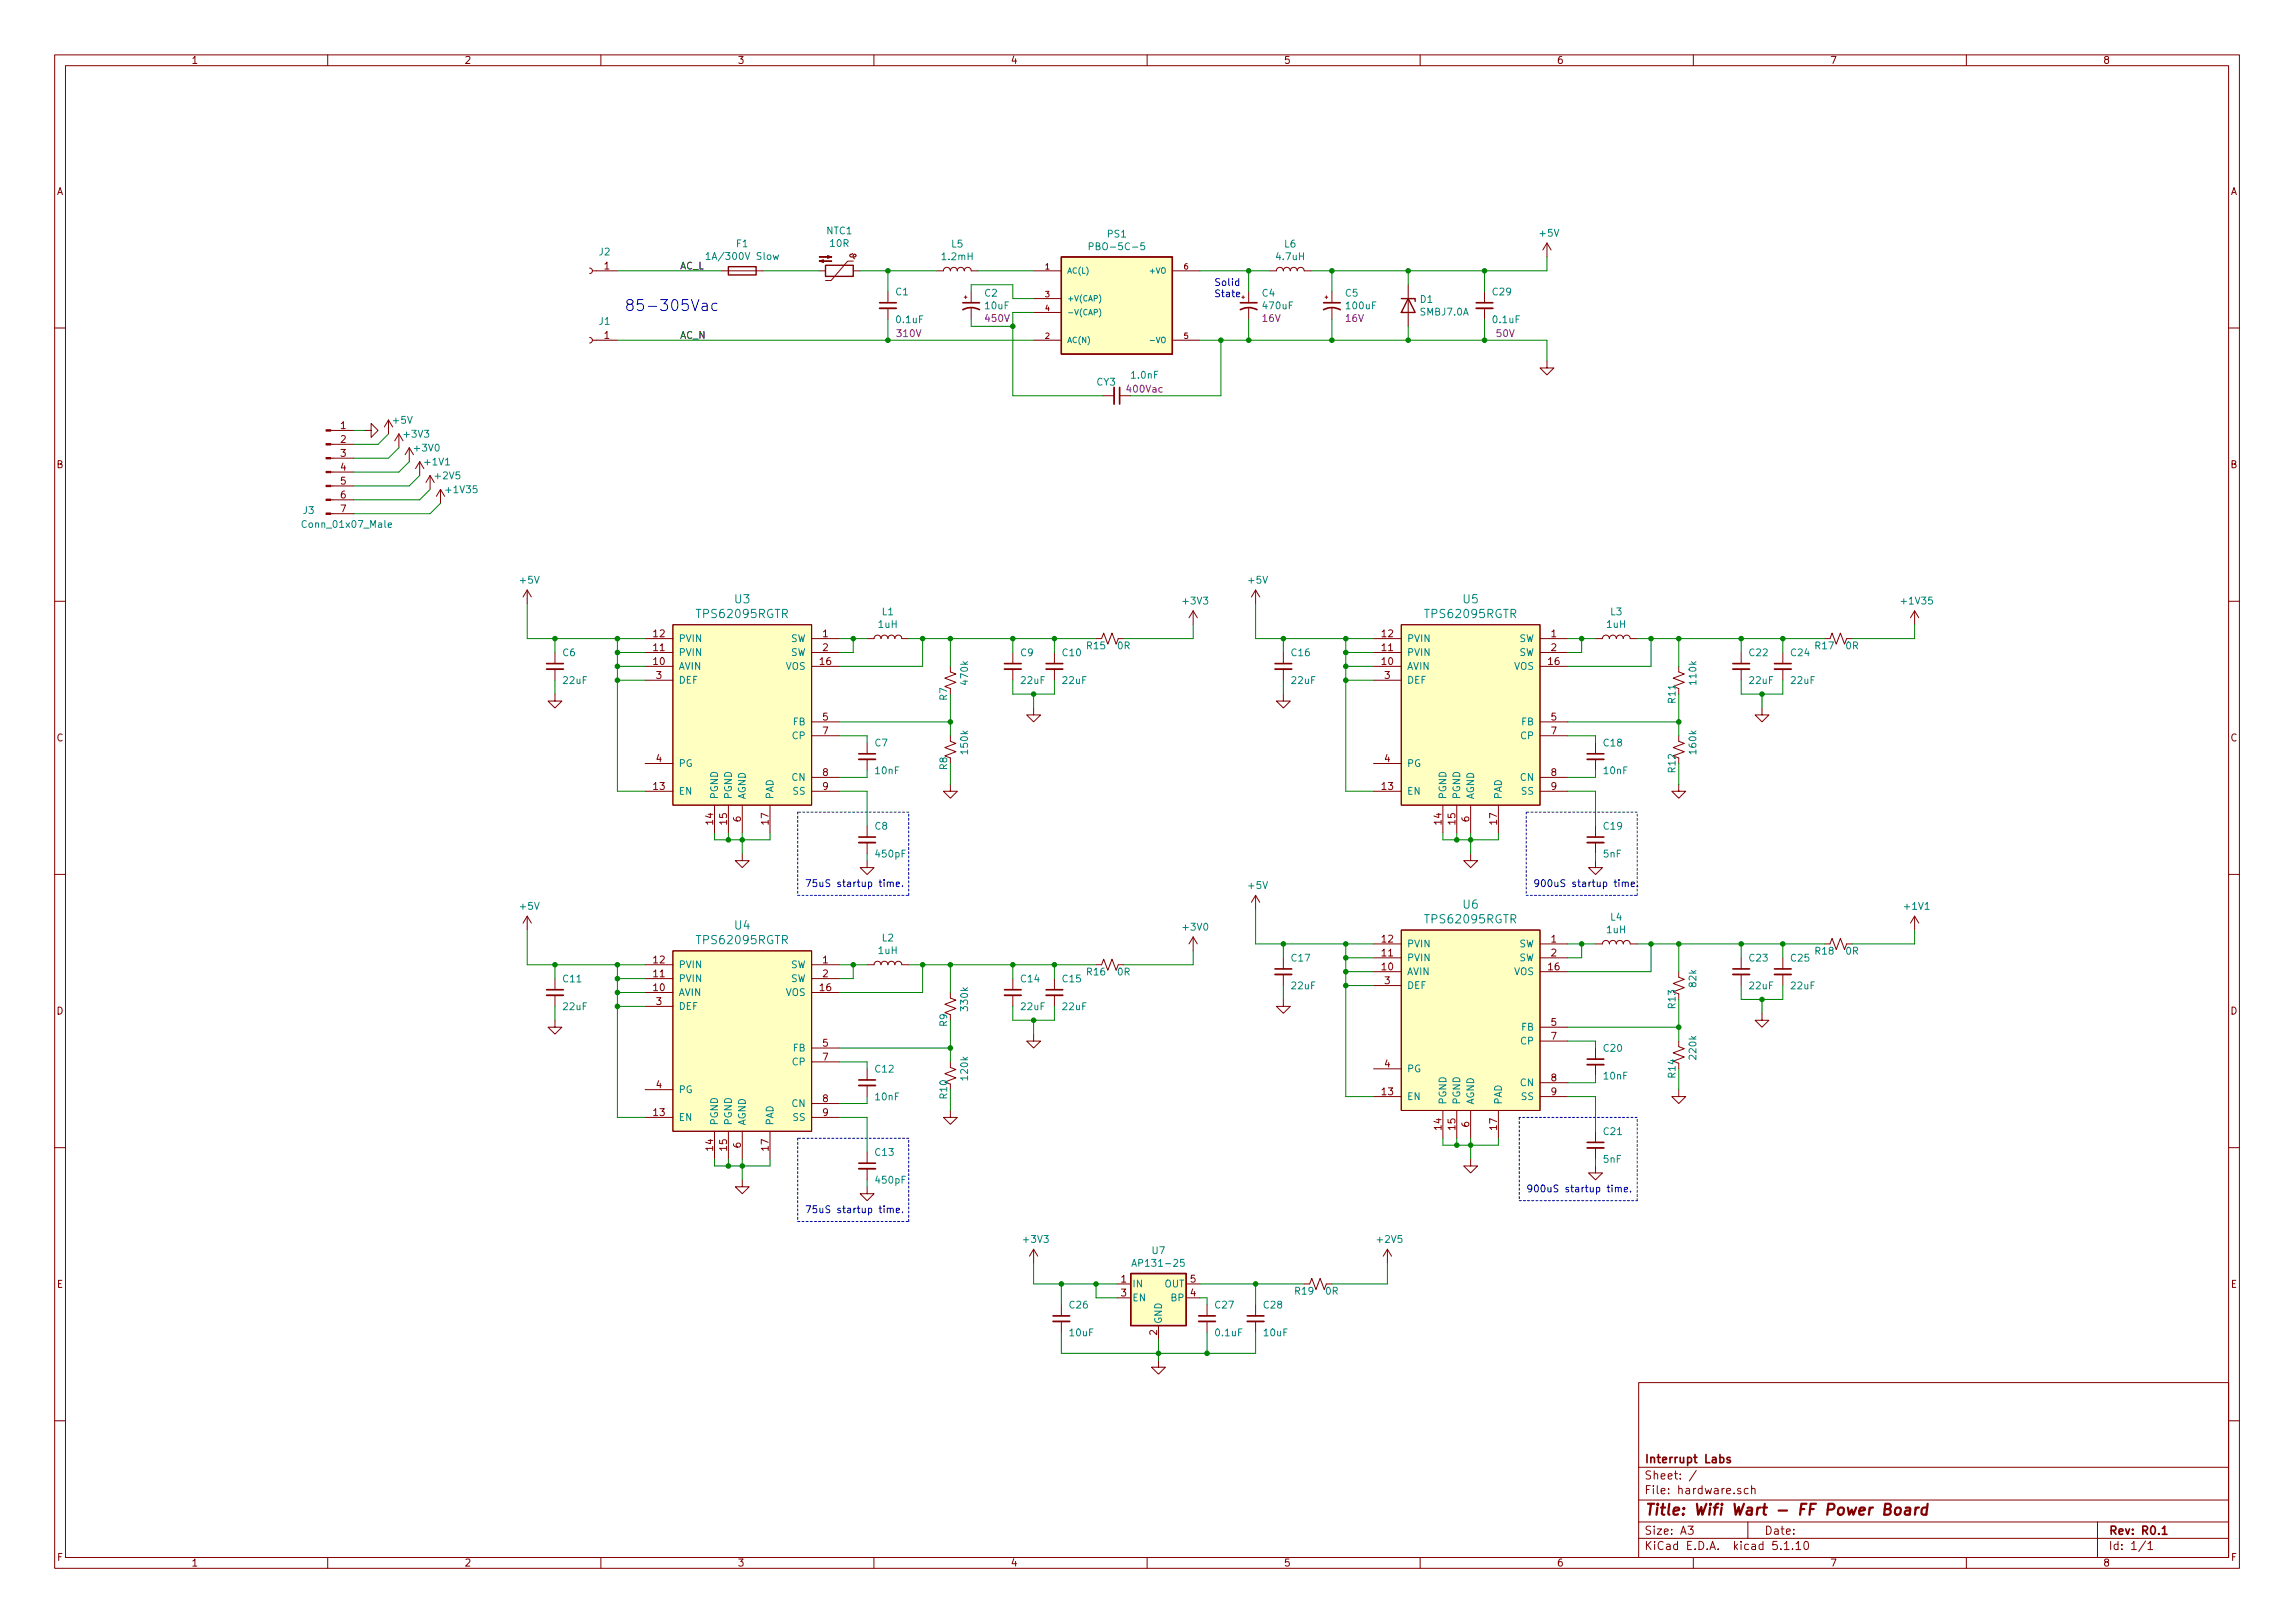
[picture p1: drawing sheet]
<svg xmlns="http://www.w3.org/2000/svg" width="420mm" height="297mm" viewBox="0 0 420 297" stroke-linecap="round" stroke-linejoin="round" font-family="sans-serif">
<defs><g id="words">
<text font-size="2.8" fill="#0000c2" x="114.3" y="56.9">85-305Vac</text>
<text font-size="2.8" fill="#840000" x="301" y="277.3">Title: Wifi Wart - FF Power Board</text>
<g font-size="2.1" fill="#008484">
<text x="127.9" y="113.1">TPS62095RGTR</text>
<text x="134.5" y="110.4">U3</text>
<text x="261.2" y="113.1">TPS62095RGTR</text>
<text x="267.9" y="110.4">U5</text>
<text x="267.9" y="166.3">U6</text>
<text x="127.9" y="172.8">TPS62095RGTR</text>
<text x="134.5" y="170.1">U4</text>
<text x="261.2" y="169">TPS62095RGTR</text>
</g>
<g font-size="2.1" fill="#840000">
<text x="301" y="267.8">Interrupt Labs</text>
<text x="301" y="273.5">File: hardware.sch</text>
<text x="301" y="270.8">Sheet: /</text>
<text x="301" y="280.9">Size: A3</text>
<text x="323" y="280.9">Date:</text>
<text x="386" y="280.9">Rev: R0.1</text>
<text x="301" y="283.7">KiCad E.D.A. kicad 5.1.10</text>
<text x="386" y="283.7">Id: 1/1</text>
</g>
<g font-size="1.8" fill="#840000">
<text x="35" y="11.7">1</text>
<text x="85" y="11.7">2</text>
<text x="135" y="11.7">3</text>
<text x="185" y="11.7">4</text>
<text x="235" y="11.7">5</text>
<text x="285" y="11.7">6</text>
<text x="335" y="11.7">7</text>
<text x="385" y="11.7">8</text>
<text x="10.4" y="35.7">A</text>
<text x="408.4" y="35.7">A</text>
<text x="110.6" y="49.3">1</text>
<text x="110.6" y="62">1</text>
<text x="62.4" y="78.5">1</text>
<text x="62.4" y="81.1">2</text>
<text x="62.4" y="83.6">3</text>
<text x="10.4" y="85.7">B</text>
<text x="62.4" y="86.1">4</text>
<text x="62.4" y="88.7">5</text>
<text x="408.4" y="85.7">B</text>
<text x="62.4" y="91.2">6</text>
<text x="62.4" y="93.8">7</text>
<text x="119.7" y="119.2">11</text>
<text x="119.7" y="116.6">12</text>
<text x="150.6" y="116.6">1</text>
<text x="150.6" y="119.2">2</text>
<text x="253" y="119.2">11</text>
<text x="253" y="116.6">12</text>
<text x="284" y="116.6">1</text>
<text x="284" y="119.2">2</text>
<text x="119.7" y="121.7">10</text>
<text x="120.2" y="124.2">3</text>
<text x="150.2" y="121.7">16</text>
<text x="253" y="121.7">10</text>
<text x="253.5" y="124.2">3</text>
<text x="283.5" y="121.7">16</text>
<text x="150.6" y="131.9">5</text>
<text x="284" y="131.9">5</text>
<text x="10.4" y="135.7">C</text>
<text x="150.6" y="134.4">7</text>
<text x="284" y="134.4">7</text>
<text x="408.4" y="135.7">C</text>
<text x="120.2" y="139.5">4</text>
<text x="150.6" y="142">8</text>
<text x="253.5" y="139.5">4</text>
<text x="284" y="142">8</text>
<text x="119.7" y="144.6">13</text>
<text x="150.6" y="144.6">9</text>
<text x="253" y="144.6">13</text>
<text x="284" y="144.6">9</text>
<text x="130.6" y="150.9" transform="rotate(-90 130.6 150.9)">14</text>
<text x="133.1" y="150.9" transform="rotate(-90 133.1 150.9)">15</text>
<text x="135.6" y="150.4" transform="rotate(-90 135.6 150.4)">6</text>
<text x="140.7" y="150.9" transform="rotate(-90 140.7 150.9)">17</text>
<text x="263.9" y="150.9" transform="rotate(-90 263.9 150.9)">14</text>
<text x="266.4" y="150.9" transform="rotate(-90 266.4 150.9)">15</text>
<text x="269" y="150.4" transform="rotate(-90 269 150.4)">6</text>
<text x="274.1" y="150.9" transform="rotate(-90 274.1 150.9)">17</text>
<text x="253" y="172.5">12</text>
<text x="284" y="172.5">1</text>
<text x="119.7" y="178.9">11</text>
<text x="119.7" y="176.3">12</text>
<text x="150.6" y="176.3">1</text>
<text x="150.6" y="178.9">2</text>
<text x="253" y="177.6">10</text>
<text x="253" y="175">11</text>
<text x="283.5" y="177.6">16</text>
<text x="284" y="175">2</text>
<text x="10.4" y="185.7">D</text>
<text x="119.7" y="181.4">10</text>
<text x="120.2" y="183.9">3</text>
<text x="150.2" y="181.4">16</text>
<text x="253.5" y="180.1">3</text>
<text x="408.4" y="185.7">D</text>
<text x="150.6" y="191.6">5</text>
<text x="284" y="187.7">5</text>
<text x="284" y="190.3">7</text>
<text x="150.6" y="194.1">7</text>
<text x="253.5" y="195.4">4</text>
<text x="284" y="197.9">8</text>
<text x="120.2" y="199.2">4</text>
<text x="150.6" y="201.7">8</text>
<text x="253" y="200.4">13</text>
<text x="284" y="200.4">9</text>
<text x="119.7" y="204.3">13</text>
<text x="150.6" y="204.3">9</text>
<text x="263.9" y="206.7" transform="rotate(-90 263.9 206.7)">14</text>
<text x="266.4" y="206.7" transform="rotate(-90 266.4 206.7)">15</text>
<text x="269" y="206.3" transform="rotate(-90 269 206.3)">6</text>
<text x="274.1" y="206.7" transform="rotate(-90 274.1 206.7)">17</text>
<text x="130.6" y="210.6" transform="rotate(-90 130.6 210.6)">14</text>
<text x="133.1" y="210.6" transform="rotate(-90 133.1 210.6)">15</text>
<text x="135.6" y="210.1" transform="rotate(-90 135.6 210.1)">6</text>
<text x="140.7" y="210.6" transform="rotate(-90 140.7 210.6)">17</text>
<text x="10.4" y="235.7">E</text>
<text x="205.3" y="234.7">1</text>
<text x="205.3" y="237.3">3</text>
<text x="218" y="237.3">4</text>
<text x="218" y="234.7">5</text>
<text x="408.4" y="235.7">E</text>
<text x="211.8" y="244.4" transform="rotate(-90 211.8 244.4)">2</text>
<text x="10.5" y="285.7">F</text>
<text x="35" y="286.7">1</text>
<text x="85" y="286.7">2</text>
<text x="135" y="286.7">3</text>
<text x="185" y="286.7">4</text>
<text x="235" y="286.7">5</text>
<text x="285" y="286.7">6</text>
<text x="335" y="286.7">7</text>
<text x="385" y="286.7">8</text>
<text x="408.5" y="285.7">F</text>
</g>
<g font-size="1.8" fill="#008484">
<text x="109.7" y="46.7">J2</text>
<text x="130.1" y="47.6">1A/300V Slow</text>
<text x="134.9" y="45.2">F1</text>
<text x="151.4" y="42.9">NTC1</text>
<text x="152" y="45.2">10R</text>
<text x="172.6" y="47.6">1.2mH</text>
<text x="174.2" y="45.3">L5</text>
<text x="200.4" y="45.8">PBO-5C-5</text>
<text x="202.8" y="43.5">PS1</text>
<text x="233.8" y="47.6">4.7uH</text>
<text x="235.2" y="45.3">L6</text>
<text x="282" y="43.3">+5V</text>
<text x="109.7" y="59.4">J1</text>
<text x="164" y="54.1">C1</text>
<text x="164.2" y="59.1">0.1uF</text>
<text x="180.3" y="54.3">C2</text>
<text x="180.4" y="56.6">10uF</text>
<text x="231.1" y="54.3">C4</text>
<text x="231.4" y="56.6">470uF</text>
<text x="246.4" y="54.3">C5</text>
<text x="246.6" y="56.6">100uF</text>
<text x="260" y="55.4">D1</text>
<text x="260.1" y="57.7">SMBJ7.0A</text>
<text x="273.3" y="54.1">C29</text>
<text x="273.4" y="59.1">0.1uF</text>
<text x="200.8" y="70.6">CY3</text>
<text x="207.2" y="69.3">1.0nF</text>
<text x="72.1" y="77.6">+5V</text>
<text x="74.1" y="80.1">+3V3</text>
<text x="76" y="82.6">+3V0</text>
<text x="77.9" y="85.2">+1V1</text>
<text x="79.8" y="87.7">+2V5</text>
<text x="55.5" y="94.1">J3</text>
<text x="81.9" y="90.3">+1V35</text>
<text x="55.8" y="96.6">Conn_01x07_Male</text>
<text x="95.3" y="106.8">+5V</text>
<text x="228.7" y="106.8">+5V</text>
<text x="161.5" y="112.6">L1</text>
<text x="216.7" y="110.6">+3V3</text>
<text x="294.9" y="112.6">L3</text>
<text x="348.3" y="110.6">+1V35</text>
<text x="124.2" y="117.5">PVIN</text>
<text x="144.7" y="117.5">SW</text>
<text x="160.9" y="114.9">1uH</text>
<text x="199" y="118.8">R15</text>
<text x="204.6" y="118.8">0R</text>
<text x="257.6" y="117.5">PVIN</text>
<text x="278.1" y="117.5">SW</text>
<text x="294.2" y="114.9">1uH</text>
<text x="332.4" y="118.8">R17</text>
<text x="338" y="118.8">0R</text>
<text x="103.1" y="120.1">C6</text>
<text x="103.2" y="125.2">22uF</text>
<text x="124.2" y="122.6">AVIN</text>
<text x="124.2" y="120.1">PVIN</text>
<text x="124.2" y="125.1">DEF</text>
<text x="143.8" y="122.6">VOS</text>
<text x="144.7" y="120.1">SW</text>
<text x="177.2" y="125.2" transform="rotate(-90 177.2 125.2)">470k</text>
<text x="186.9" y="120.1">C9</text>
<text x="187" y="125.2">22uF</text>
<text x="194.6" y="120.1">C10</text>
<text x="194.6" y="125.2">22uF</text>
<text x="236.5" y="120.1">C16</text>
<text x="236.6" y="125.2">22uF</text>
<text x="257.6" y="122.6">AVIN</text>
<text x="257.6" y="120.1">PVIN</text>
<text x="257.6" y="125.1">DEF</text>
<text x="277.2" y="122.6">VOS</text>
<text x="278.1" y="120.1">SW</text>
<text x="310.6" y="125.2" transform="rotate(-90 310.6 125.2)">110k</text>
<text x="320.3" y="120.1">C22</text>
<text x="320.4" y="125.2">22uF</text>
<text x="327.9" y="120.1">C24</text>
<text x="328" y="125.2">22uF</text>
<text x="173.4" y="128.2" transform="rotate(-90 173.4 128.2)">R7</text>
<text x="306.8" y="128.6" transform="rotate(-90 306.8 128.6)">R11</text>
<text x="145.1" y="135.3">CP</text>
<text x="145.2" y="132.8">FB</text>
<text x="160.2" y="136.6">C7</text>
<text x="177.2" y="137.9" transform="rotate(-90 177.2 137.9)">150k</text>
<text x="278.5" y="135.3">CP</text>
<text x="278.6" y="132.8">FB</text>
<text x="293.6" y="136.6">C18</text>
<text x="310.6" y="137.9" transform="rotate(-90 310.6 137.9)">160k</text>
<text x="124.2" y="140.4">PG</text>
<text x="145" y="142.9">CN</text>
<text x="160.4" y="141.7">10nF</text>
<text x="173.4" y="140.9" transform="rotate(-90 173.4 140.9)">R8</text>
<text x="257.6" y="140.4">PG</text>
<text x="278.4" y="142.9">CN</text>
<text x="293.7" y="141.7">10nF</text>
<text x="306.8" y="141.3" transform="rotate(-90 306.8 141.3)">R12</text>
<text x="124.2" y="145.5">EN</text>
<text x="131.4" y="146.3" transform="rotate(-90 131.4 146.3)">PGND</text>
<text x="134" y="146.3" transform="rotate(-90 134 146.3)">PGND</text>
<text x="136.5" y="146.3" transform="rotate(-90 136.5 146.3)">AGND</text>
<text x="141.6" y="146.3" transform="rotate(-90 141.6 146.3)">PAD</text>
<text x="145.2" y="145.5">SS</text>
<text x="257.6" y="145.5">EN</text>
<text x="264.8" y="146.3" transform="rotate(-90 264.8 146.3)">PGND</text>
<text x="267.3" y="146.3" transform="rotate(-90 267.3 146.3)">PGND</text>
<text x="269.9" y="146.3" transform="rotate(-90 269.9 146.3)">AGND</text>
<text x="275" y="146.3" transform="rotate(-90 275 146.3)">PAD</text>
<text x="278.6" y="145.5">SS</text>
<text x="160.2" y="151.9">C8</text>
<text x="293.6" y="151.9">C19</text>
<text x="160.5" y="156.9">450pF</text>
<text x="293.6" y="156.9">5nF</text>
<text x="95.3" y="166.5">+5V</text>
<text x="228.7" y="162.7">+5V</text>
<text x="348.8" y="166.5">+1V1</text>
<text x="161.5" y="172.3">L2</text>
<text x="216.7" y="170.3">+3V0</text>
<text x="257.6" y="173.4">PVIN</text>
<text x="278.1" y="173.4">SW</text>
<text x="294.2" y="170.8">1uH</text>
<text x="294.9" y="168.5">L4</text>
<text x="103.1" y="179.8">C11</text>
<text x="124.2" y="179.7">PVIN</text>
<text x="124.2" y="177.2">PVIN</text>
<text x="144.7" y="177.2">SW</text>
<text x="144.7" y="179.7">SW</text>
<text x="160.9" y="174.6">1uH</text>
<text x="187" y="179.8">C14</text>
<text x="194.6" y="179.8">C15</text>
<text x="199" y="178.5">R16</text>
<text x="204.6" y="178.5">0R</text>
<text x="236.5" y="176">C17</text>
<text x="257.6" y="178.5">AVIN</text>
<text x="257.6" y="175.9">PVIN</text>
<text x="277.2" y="178.5">VOS</text>
<text x="278.1" y="175.9">SW</text>
<text x="320.3" y="176">C23</text>
<text x="327.9" y="176">C25</text>
<text x="332.4" y="174.7">R18</text>
<text x="338" y="174.7">0R</text>
<text x="103.2" y="184.9">22uF</text>
<text x="124.2" y="182.3">AVIN</text>
<text x="124.2" y="184.8">DEF</text>
<text x="143.8" y="182.3">VOS</text>
<text x="177.2" y="184.8" transform="rotate(-90 177.2 184.8)">330k</text>
<text x="187" y="184.9">22uF</text>
<text x="194.6" y="184.9">22uF</text>
<text x="236.6" y="181.1">22uF</text>
<text x="257.6" y="181">DEF</text>
<text x="306.8" y="184.5" transform="rotate(-90 306.8 184.5)">R13</text>
<text x="310.6" y="180.6" transform="rotate(-90 310.6 180.6)">82k</text>
<text x="320.4" y="181.1">22uF</text>
<text x="328" y="181.1">22uF</text>
<text x="173.4" y="187.8" transform="rotate(-90 173.4 187.8)">R9</text>
<text x="278.5" y="191.2">CP</text>
<text x="278.6" y="188.6">FB</text>
<text x="145.1" y="195">CP</text>
<text x="145.2" y="192.4">FB</text>
<text x="160.3" y="196.3">C12</text>
<text x="177.2" y="197.5" transform="rotate(-90 177.2 197.5)">120k</text>
<text x="257.6" y="196.3">PG</text>
<text x="293.6" y="192.5">C20</text>
<text x="293.7" y="197.6">10nF</text>
<text x="306.8" y="197.2" transform="rotate(-90 306.8 197.2)">R14</text>
<text x="310.6" y="193.7" transform="rotate(-90 310.6 193.7)">220k</text>
<text x="124.2" y="200.1">PG</text>
<text x="145" y="202.6">CN</text>
<text x="160.4" y="201.4">10nF</text>
<text x="173.4" y="201" transform="rotate(-90 173.4 201)">R10</text>
<text x="257.6" y="201.3">EN</text>
<text x="264.8" y="202.2" transform="rotate(-90 264.8 202.2)">PGND</text>
<text x="267.3" y="202.2" transform="rotate(-90 267.3 202.2)">PGND</text>
<text x="269.9" y="202.2" transform="rotate(-90 269.9 202.2)">AGND</text>
<text x="275" y="202.2" transform="rotate(-90 275 202.2)">PAD</text>
<text x="278.4" y="198.8">CN</text>
<text x="278.6" y="201.3">SS</text>
<text x="124.2" y="205.1">EN</text>
<text x="131.4" y="206" transform="rotate(-90 131.4 206)">PGND</text>
<text x="134" y="206" transform="rotate(-90 134 206)">PGND</text>
<text x="136.5" y="206" transform="rotate(-90 136.5 206)">AGND</text>
<text x="141.6" y="206" transform="rotate(-90 141.6 206)">PAD</text>
<text x="145.2" y="205.1">SS</text>
<text x="293.6" y="207.7">C21</text>
<text x="160.3" y="211.5">C13</text>
<text x="293.6" y="212.8">5nF</text>
<text x="160.5" y="216.6">450pF</text>
<text x="187.5" y="227.5">+3V3</text>
<text x="252.3" y="227.5">+2V5</text>
<text x="208.1" y="231.8">AP131-25</text>
<text x="211" y="229.5">U7</text>
<text x="195.9" y="239.5">C26</text>
<text x="207.3" y="235.6">IN</text>
<text x="207.3" y="238.2">EN</text>
<text x="213.2" y="235.6">OUT</text>
<text x="214.5" y="238.2">BP</text>
<text x="222.5" y="239.5">C27</text>
<text x="231.4" y="239.5">C28</text>
<text x="237.1" y="236.9">R19</text>
<text x="242.7" y="236.9">0R</text>
<text x="195.9" y="244.6">10uF</text>
<text x="212.7" y="242.4" transform="rotate(-90 212.7 242.4)">GND</text>
<text x="222.6" y="244.6">0.1uF</text>
<text x="231.5" y="244.6">10uF</text>
</g>
<g font-size="1.8">
<text x="124.5" y="49.3">AC_L</text>
<text x="124.5" y="62">AC_N</text>
</g>
<g font-size="1.8" fill="#0000c2">
<text x="222.2" y="52.3">Solid</text>
<text x="222.2" y="54.4">State</text>
<text x="147.3" y="162.3">75uS startup time.</text>
<text x="280.7" y="162.3">900uS startup time.</text>
<text x="279.4" y="218.2">900uS startup time.</text>
<text x="147.3" y="222">75uS startup time.</text>
</g>
<g font-size="1.8" fill="#840084">
<text x="180.5" y="58.9">450V</text>
<text x="231.2" y="58.9">16V</text>
<text x="246.4" y="58.9">16V</text>
<text x="164.3" y="61.7">310V</text>
<text x="274" y="61.7">50V</text>
<text x="206.5" y="71.8">400Vac</text>
</g>
<g font-size="1.4" fill="#840000">
<text x="191.4" y="49.3">1</text>
<text x="216.8" y="49.3">6</text>
<text x="191.4" y="54.4">3</text>
<text x="191.4" y="56.9">4</text>
<text x="191.4" y="62">2</text>
<text x="216.8" y="62">5</text>
</g>
<g font-size="1.4" fill="#008484">
<text x="195.3" y="50.1">AC(L)</text>
<text x="210.7" y="50.1">+VO</text>
<text x="195.3" y="55.2">+V(CAP)</text>
<text x="195.3" y="57.7">-V(CAP)</text>
<text x="195.3" y="62.8">AC(N)</text>
<text x="211.1" y="62.8">-VO</text>
</g>
</g></defs>
<g fill="none" stroke="#840000" stroke-width=".18">
<path d="M10 10h400v277h-400zM12 12h396v273.1h-396zM60 10v2M110 10v2M160 10v2M210 10v2M260 10v2M310 10v2M360 10v2M107.9 49.1l.4 .1 .2 .3-.2 .4-.4 .2M108.5 49.6h4.5M132.1 49.6h7.6"/>
<path d="M149.9 49.6h1.2M156.1 46.4l-.1 .1h-.3l-.1 .3 .2 .2h.7l.2-.2-.1-.3h-.3l-.1 .3 .1 .4 .2 .2M156.2 47.8h-1l-3.1 3.5h-1M156.2 49.6h1.3M162.6 53.4v2M162.6 56.4v2.1M171.4 49.6h1.3a.63 .63 0 0 1 .7-.7 .63 .63 0 0 1 .6 .7 .63 .63 0 0 1 .6-.7 .63 .63 0 0 1 .7 .7 .63 .63 0 0 1 .6-.7 .63 .63 0 0 1 .6 .7 .63 .63 0 0 1 .7-.7 .63 .63 0 0 1 .6 .7h1.3M176.5 54.4h.5M176.8 54.1v.5M177.8 53.4v2M177.8 56.4v2.1M189.2 49.6h5.1"/>
<path d="M189.2 54.6h5.1M189.2 57.2h5.1M214.6 49.6h5.1M227.3 54.4h.5M227.6 54.1v.5M228.6 53.4v2M228.6 56.4v2.1M232.4 49.6h1.3a.63 .63 0 0 1 .6-.7 .63 .63 0 0 1 .6 .7 .63 .63 0 0 1 .7-.7 .63 .63 0 0 1 .6 .7 .63 .63 0 0 1 .7-.7 .63 .63 0 0 1 .6 .7 .63 .63 0 0 1 .6-.7 .63 .63 0 0 1 .7 .7h1.2M242.6 54.4h.5M242.8 54.1v.5M243.8 53.4v2M243.8 56.4v2.1"/>
<path d="M257.8 52.1v7.6M271.8 53.4v2M271.8 56.4v2.1M283.2 44.5l-.8 1.3M283.2 44.5v2.5M283.2 44.5l.8 1.3M10 60h2M60.6 78.8h4.2M66.7 78.8h1.2v-1.3l1.3 1.3-1.3 1.2v-1.2M71.1 76.9l-.7 1.2M71.1 76.9v2.5M71.1 76.9l.8 1.2"/>
<path d="M73 79.4l-.7 1.3M73 79.4v2.6M73 79.4l.8 1.3M107.9 61.8l.4 .1 .2 .3-.2 .4-.4 .2M108.5 62.3h4.5M189.2 62.3h5.1M201.9 72.4h2.1M205 72.4h2M214.6 62.3h5.1M283.2 66.1v1.2h1.3l-1.3 1.3-1.3-1.3h1.3M408 60h2M60.6 94h4.2"/>
<path d="M60.6 91.5h4.2M60.6 88.9h4.2M60.6 86.4h4.2M60.6 83.9h4.2M60.6 81.3h4.2M74.9 82l-.7 1.2M74.9 82v2.5M74.9 82l.8 1.2M76.8 84.5l-.7 1.3M76.8 84.5v2.5M76.8 84.5l.8 1.3M78.7 87l-.7 1.3"/>
<path d="M78.7 87v2.6M78.7 87l.8 1.3M80.6 89.6l-.7 1.2M80.6 89.6v2.5M80.6 89.6l.8 1.2M10 110h2M96.5 108v2.5M96.5 108l-.7 1.3M96.5 108l.8 1.3M101.6 119.4v2M118.1 116.9h5.1M118.1 119.4h5.1"/>
<path d="M123.2 114.3h25.4v33.1h-25.4zM148.6 116.9h5.1M148.6 119.4h5.1M158.7 116.9h1.3a.63 .63 0 0 1 .7-.7 .63 .63 0 0 1 .6 .7 .63 .63 0 0 1 .6-.7 .63 .63 0 0 1 .7 .7 .63 .63 0 0 1 .6-.7 .63 .63 0 0 1 .6 .7 .63 .63 0 0 1 .7-.7 .63 .63 0 0 1 .6 .7h1.3M185.4 119.4v2M193 119.4v2M200.7 116.9h1l.4-1 .7 2 .8-2 .7 2 .4-1h1M218.4 111.8v2.5M218.4 111.8l-.7 1.3M218.4 111.8l.8 1.3M229.9 108v2.5M229.9 108l-.8 1.3"/>
<path d="M229.9 108l.7 1.3M234.9 119.4v2M251.5 116.9h5M251.5 119.4h5M256.5 114.3h25.4v33.1h-25.4zM281.9 116.9h5.1M281.9 119.4h5.1M292.1 116.9h1.3a.63 .63 0 0 1 .6-.7 .63 .63 0 0 1 .6 .7 .63 .63 0 0 1 .7-.7 .63 .63 0 0 1 .6 .7 .63 .63 0 0 1 .6-.7 .63 .63 0 0 1 .7 .7 .63 .63 0 0 1 .6-.7 .63 .63 0 0 1 .6 .7h1.3M318.8 119.4v2M326.4 119.4v2M334 116.9h1l.4-1 .8 2 .7-2 .8 2 .4-1h1M350.5 111.8v2.5"/>
<path d="M350.5 111.8l-.7 1.3M350.5 111.8l.8 1.3M408 110h2M101.6 127v1.3h1.3l-1.3 1.3-1.3-1.3h1.3M101.6 122.5v2M118.1 122h5.1M118.1 124.5h5.1M118.1 139.7h5.1M148.6 122h5.1M148.6 132.1h5.1M148.6 134.7h5.1M158.7 135.9v2.1"/>
<path d="M158.7 139v2M174 122v1l1 .4-2 .7 2 .8-2 .7 1 .4M174 134.7v1l1 .4-2 .7 2 .8-2 .7 1 .4M185.4 122.5v2M189.2 129.6v1.2h1.3l-1.3 1.3-1.2-1.3h1.2M193 122.5v2M234.9 127v1.3h1.3l-1.3 1.3-1.2-1.3h1.2M234.9 122.5v2M251.5 122h5M251.5 124.5h5M251.5 139.7h5M281.9 122h5.1"/>
<path d="M281.9 132.1h5.1M281.9 134.7h5.1M292.1 135.9v2.1M292.1 139v2M307.3 122v1l1.1 .4-2.1 .7 2.1 .8-2.1 .7 1 .4M307.3 134.7v1l1.1 .4-2.1 .7 2.1 .8-2.1 .7 1 .4M318.8 122.5v2M322.6 129.6v1.2h1.2l-1.2 1.3-1.3-1.3h1.3M326.4 122.5v2M118.1 144.8h5.1M130.8 147.4v5M133.3 147.4v5"/>
<path d="M135.9 156.2v1.3h1.3l-1.3 1.3-1.3-1.3h1.3M135.9 147.4v5M141 147.4v5M148.6 144.8h5.1M148.6 142.3h5.1M158.7 157.5v1.3h1.3l-1.3 1.3-1.2-1.3h1.2M158.7 151.2v2M158.7 154.2v2M174 143.5v1.3h1.3l-1.3 1.3-1.3-1.3h1.3M251.5 144.8h5M264.2 147.4v5M266.7 147.4v5"/>
<path d="M269.2 156.2v1.3h1.3l-1.3 1.3-1.2-1.3h1.2M269.2 147.4v5M274.3 147.4v5M281.9 144.8h5.1M281.9 142.3h5.1M292.1 157.5v1.3h1.3l-1.3 1.3-1.3-1.3h1.3M292.1 151.2v2M292.1 154.2v2M307.3 143.5v1.3h1.3l-1.3 1.3-1.2-1.3h1.2M10 160h2M96.5 167.7l-.7 1.2M96.5 167.7v2.5"/>
<path d="M96.5 167.7l.8 1.2M101.6 179.1v2M118.1 176.6h5.1M118.1 179.1h5.1M123.2 174h25.4v33h-25.4zM148.6 176.6h5.1M148.6 179.1h5.1M158.7 176.6h1.3a.63 .63 0 0 1 .7-.7 .63 .63 0 0 1 .6 .7 .63 .63 0 0 1 .6-.7 .63 .63 0 0 1 .7 .7 .63 .63 0 0 1 .6-.7 .63 .63 0 0 1 .6 .7 .63 .63 0 0 1 .7-.7 .63 .63 0 0 1 .6 .7h1.3M185.4 179.1v2M193 179.1v2M200.7 176.6h1l.4-1 .7 2 .8-2 .7 2 .4-1h1M218.4 171.5l-.7 1.3"/>
<path d="M218.4 171.5v2.5M218.4 171.5l.8 1.3M229.9 163.9v2.5M229.9 163.9l-.8 1.2M229.9 163.9l.7 1.2M234.9 175.3v2M234.9 178.3v2.1M251.5 172.8h5M251.5 177.8h5M251.5 175.3h5M256.5 170.2h25.4v33h-25.4zM281.9 172.8h5.1"/>
<path d="M281.9 177.8h5.1M281.9 175.3h5.1M292.1 172.8h1.3a.63 .63 0 0 1 .6-.7 .63 .63 0 0 1 .6 .7 .63 .63 0 0 1 .7-.7 .63 .63 0 0 1 .6 .7 .63 .63 0 0 1 .6-.7 .63 .63 0 0 1 .7 .7 .63 .63 0 0 1 .6-.7 .63 .63 0 0 1 .6 .7h1.3M307.3 177.8v1.1l1.1 .3-2.1 .8 2.1 .8-2.1 .7 1 .4M318.8 175.3v2M318.8 178.3v2.1M326.4 175.3v2M326.4 178.3v2.1M334 172.8h1l.4-1.1 .8 2.1 .7-2.1 .8 2.1 .4-1h1M350.5 167.7l-.7 1.2M350.5 167.7v2.5M350.5 167.7l.8 1.2"/>
<path d="M408 160h2M101.6 186.7v1.3h1.3l-1.3 1.3-1.3-1.3h1.3M101.6 182.2v2M118.1 181.6h5.1M118.1 184.2h5.1M118.1 199.4h5.1M148.6 181.6h5.1M148.6 191.8h5.1M148.6 194.3h5.1M158.7 195.6v2M158.7 198.7v2M174 181.6v1.1l1 .3-2 .8 2 .8-2 .7 1 .4"/>
<path d="M174 194.3v1.1l1 .3-2 .8 2 .8-2 .7 1 .4M185.4 182.2v2M189.2 189.3v1.2h1.3l-1.3 1.3-1.2-1.3h1.2M193 182.2v2M234.9 182.9v1.3h1.3l-1.3 1.3-1.2-1.3h1.2M251.5 180.4h5M251.5 195.6h5M281.9 188h5.1M281.9 190.5h5.1M281.9 198.2h5.1M292.1 191.8v2M292.1 194.9v2"/>
<path d="M307.3 190.5v1.1l1.1 .3-2.1 .8 2.1 .8-2.1 .7 1 .4M307.3 199.4v1.3h1.3l-1.3 1.3-1.2-1.3h1.2M322.6 185.5v1.2h1.2l-1.2 1.3-1.3-1.3h1.3M10 210h2M118.1 204.5h5.1M130.8 207v5.1M133.3 207v5.1M135.9 215.9v1.3h1.3l-1.3 1.3-1.3-1.3h1.3M135.9 207v5.1M141 207v5.1M148.6 204.5h5.1M148.6 202h5.1"/>
<path d="M158.7 217.2v1.3h1.3l-1.3 1.2-1.2-1.2h1.2M158.7 210.9v2M158.7 213.9v2M174 203.2v1.3h1.3l-1.3 1.3-1.3-1.3h1.3M251.5 200.7h5M264.2 203.2v5.1M266.7 203.2v5.1M269.2 212.1v1.3h1.3l-1.3 1.3-1.2-1.3h1.2M269.2 203.2v5.1M274.3 203.2v5.1M281.9 200.7h5.1M292.1 213.4v1.3h1.3l-1.3 1.2-1.3-1.2h1.3"/>
<path d="M292.1 207v2.1M292.1 210.1v2M408 210h2M189.2 228.6l-.7 1.3M189.2 228.6v2.6M189.2 228.6l.8 1.3M194.3 238.8v2M204.5 235h2.5M204.5 237.5h2.5M217.2 235h2.5M217.2 237.5h2.5M221 238.8v2"/>
<path d="M229.9 238.8v2M238.8 235h1l.4-1 .7 2 .8-2 .7 2 .4-1h1M254 228.6l-.8 1.3M254 228.6v2.6M254 228.6l.8 1.3M194.3 241.8v2.1M212.1 249v1.2h1.3l-1.3 1.3-1.3-1.3h1.3M212.1 242.6v2.5M221 241.8v2.1M229.9 241.8v2.1M300 253h108v32.1h-108zM10 260h2"/>
<path d="M300 278.5h108M300 274.5h108M300 268.5h108M309 279.3h1l-.5 .6 .4 .1v.7l-.2 .1-.7-.1M310.5 269.1l-1.2 2M318.7 272.5l-.4-.1-.2 .2 .1 .2 .5 .2v.3h-.6M320 278.5v3M320 272.5l-.4-.1-.3 .3 .2 .6h.5M320.7 272.5l.2-.1 .4 .1v.9M320.7 271.9v1.5M384 278.5v6.6M408 260h2"/>
<path d="M60 285.1v1.9M110 285.1v1.9M160 285.1v1.9M210 285.1v1.9M260 285.1v1.9M300 281.5h108M310 285.1v1.9M326.7 282.5l.4-.4v1.5M326.7 283.6h.8M328.2 283.5v.1M328.8 282.5l.4-.4v1.5M328.8 283.6h.9"/>
<path d="M330.4 282.3l.3-.2a.94 .94 0 0 1 0 1.5l-.4-.3v-.6zM360 285.1v1.9M392.8 282l-1.3 2M393.2 282.5l.5-.4v1.5M393.2 283.6h.9"/>
</g>
<g fill="none" stroke="#840000" stroke-width=".3">
<path d="M161 55.4h3.1M176.3 56.7a3.2 3.2 0 0 1 3 0M176.3 55.4h3M227.1 56.7a3.2 3.2 0 0 1 3 0M227.1 55.4h3M242.3 56.7a3.2 3.2 0 0 1 3.1 0M242.3 55.4h3.1M270.3 55.4h3M205 70.9v3.1M100.1 121.4h3M157.2 138h3.1M183.9 121.4h3"/>
<path d="M191.5 121.4h3.1M233.4 121.4h3.1M290.6 138h3M317.2 121.4h3.1M324.9 121.4h3M157.2 153.2h3.1M290.6 153.2h3M233.4 177.3h3.1M317.2 177.3h3.1M324.9 177.3h3M100.1 181.1h3M157.2 197.6h3.1"/>
<path d="M183.9 181.1h3M191.5 181.1h3.1M290.6 193.8h3M157.2 212.9h3.1M290.6 209.1h3M192.8 240.8h3M219.5 240.8h3M228.3 240.8h3.1M316.7 266.8a.37 .37 0 0 0-.5 .1v.2l.5 .2 .1 .1-.2 .3-.4-.1M395.9 279.7l.4-.4v1.5M395.9 280.8h.8"/>
</g>
<path d="M345.1 276.2l.8-.1a.47 .47 0 0 0 .3-.5 .47 .47 0 0 0-.4-.4h-.6l-.3 2h.8a.53 .53 0 0 0 .4-.5 .53 .53 0 0 0-.4-.5M347.1 276.1a.53 .53 0 0 1 .5-.2 .53 .53 0 0 1 .4 .4l-.1 .5a.54 .54 0 0 1-.5 .4 .54 .54 0 0 1-.5-.4zM348.9 276h.8l-.1 1.2M349.7 276.4l-.7 .1a.4 .4 0 0 0-.3 .3 .4 .4 0 0 0 .2 .4l.7-.1M350.7 275.9l-.1 1.3M351.3 275.9a.55 .55 0 0 0-.6 .4M352.8 276a.68 .68 0 0 0-1 .3v.7l.3 .2 .6-.1M352.9 275.2l-.2 2" fill="none" stroke="#840000" stroke-width=".41"/>
<g fill="#ffffc2" stroke="#ffffc2" stroke-width=".18">
<path d="M256.5 114.3h25.4v33.1h-25.4z"/>
<path d="M207 233.1h10.2v9.5h-10.2z"/>
<path d="M123.2 174h25.4v33h-25.4z"/>
<path d="M256.5 170.2h25.4v33h-25.4z"/>
<path d="M194.3 47h20.3v17.8h-20.3z"/>
<path d="M123.2 114.3h25.4v33.1h-25.4z"/>
</g>
<g fill="none" stroke="#840000" stroke-width=".33">
<path d="M161 56.4h3.1M270.3 56.4h3M204 70.9v3.1M100.1 122.5h3M157.2 139h3.1M183.9 122.5h3M191.5 122.5h3.1M233.4 122.5h3.1M290.6 139h3M317.2 122.5h3.1M324.9 122.5h3M157.2 154.2h3.1"/>
<path d="M290.6 154.2h3M233.4 178.3h3.1M317.2 178.3h3.1M324.9 178.3h3M100.1 182.2h3M157.2 198.7h3.1M183.9 182.2h3M191.5 182.2h3.1M290.6 194.9h3M157.2 213.9h3.1M290.6 210.1h3M192.8 241.8h3"/>
<path d="M219.5 241.8h3M228.3 241.8h3.1"/>
</g>
<path d="M133.3 48.8h5.1v1.5h-5.1zM151.1 48.6h5.1v2h-5.1zM194.3 47h20.3v17.8h-20.3zM256.5 54.6h2.6v.6M257.8 54.6l1.3 2.6h-2.6zM207 233.1h10.2v9.5h-10.2z" fill="none" stroke="#840000" stroke-width=".25"/>
<path d="M129.3 46.6l.3-.4v1.3M129.3 47.5h.7M141.6 46.6l.2 .9 .2-.6 .3 .6 .2-.9M199.4 45.1l.6-.1 .1-.4-.7-.2v1.3M201.2 53.9a1.2 1.2 0 0 1 0 1.6M201.2 56.5a1.2 1.2 0 0 1 0 1.5M209.5 44.4h-.6l-.1 .6 .5-.1 .3 .3v.3l-.3 .2-.5-.1M210.6 62.3h.8M71.1 96.1l.6-.1-.1-.3h-.4l-.1 .2v.6h.5M207.2 231.8l.4-1.3 .5 1.3M207.3 231.4h.6M216.8 230.5h-.6l-.1 .6 .2-.1h.4l.1 .6-.2 .2-.5-.2" fill="none" stroke="#008484" stroke-width=".18"/>
<g fill="#840000" stroke="#840000" stroke-width=".18">
<path d="M59.7 93.9h.9v.2h-.9z"/>
<path d="M59.7 91.3h.9v.3h-.9z"/>
<path d="M59.7 88.8h.9v.3h-.9z"/>
<path d="M59.7 86.3h.9v.2h-.9z"/>
<path d="M59.7 83.7h.9v.3h-.9z"/>
<path d="M59.7 81.2h.9v.2h-.9z"/>
<path d="M59.7 78.6h.9v.3h-.9z"/>
<path d="M150 47h2.3l-.8 .3v-.5l.8 .2z"/>
<path d="M150 47.8l.7-.3v.5l-.7-.2h2.3z"/>
</g>
<g fill="none" stroke="#0000c2" stroke-width=".18" stroke-dasharray=".4 .4">
<path d="M146 148.6v15.3M166.4 148.6h-20.4M279.4 148.6v15.3M299.7 148.6h-20.3M146 163.9h20.4M166.4 163.9v-15.3M279.4 163.9h20.3M299.7 163.9v-15.3M146 208.3v15.3M166.4 208.3h-20.4M278.1 219.7h21.6M278.1 204.5v15.2"/>
<path d="M299.7 219.7v-15.2M299.7 204.5h-21.6M146 223.6h20.4M166.4 223.6v-15.3"/>
</g>
<g fill="none" stroke="#008400" stroke-width=".18">
<path d="M113 49.6h19.1M139.7 49.6h10.2M157.5 49.6h13.9M162.6 49.6v3.8M162.6 58.5v3.8M177.8 53.4v-1.3h7.6v2.5h3.8M177.8 58.5v1.2h7.6M179.1 49.6h10.1M189.2 57.2h-3.8v15.2h16.5M219.7 49.6h12.7M228.6 49.6v3.8M228.6 58.5v3.8"/>
<path d="M243.8 49.6v3.8M243.8 58.5v3.8M257.8 49.6v2.5M257.8 59.7v2.6M271.8 49.6v3.8M271.8 58.5v3.8M283.2 47v2.6h-43.2M64.8 78.8h1.9M71.1 79.4l-1.9 1.9h-4.4M113 62.3h76.2M219.7 62.3h63.5v3.8M223.5 62.3v10.1h-16.5"/>
<path d="M73 82l-1.9 1.9h-6.3M74.9 84.5l-1.9 1.9h-8.2M76.8 87l-1.9 1.9h-10.1M78.7 89.6l-1.9 1.9h-12M80.6 92.1l-1.9 1.9h-13.9M96.5 110.5v6.4h21.6M101.6 116.9v2.5M113 116.9v27.9h5.1M113 119.4h5.1M153.7 116.9h5M156.2 116.9v2.5h-2.5M166.4 116.9h34.3"/>
<path d="M168.9 116.9v5.1h-15.2M174 116.9v5.1M185.4 116.9v2.5M193 116.9v2.5M218.4 114.3v2.6h-12.7M229.9 110.5v6.4h21.6M234.9 116.9v2.5M246.4 116.9v27.9h5.1M246.4 119.4h5.1M287 116.9h5.1M289.6 116.9v2.5h-2.6M299.7 116.9h34.3"/>
<path d="M302.3 116.9v5.1h-15.3M307.3 116.9v5.1M318.8 116.9v2.5M326.4 116.9v2.5M350.5 114.3v2.6h-11.4M101.6 124.5v2.5M113 122h5.1M113 124.5h5.1M153.7 132.1h20.3M153.7 134.7h5v1.2M174 127v7.7M174 139.7v3.8"/>
<path d="M185.4 124.5v2.5h7.6v-2.5M189.2 127v2.6M234.9 124.5v2.5M246.4 122h5.1M246.4 124.5h5.1M287 134.7h5.1v1.2M287 132.1h20.3M307.3 127v7.7M307.3 139.7v3.8M318.8 124.5v2.5h7.6v-2.5M322.6 127v2.6M130.8 152.4v1.3h10.2v-1.3"/>
<path d="M133.3 152.4v1.3M135.9 152.4v3.8M153.7 144.8h5v6.4M158.7 141v1.3h-5M158.7 156.2v1.3M264.2 152.4v1.3h10.1v-1.3M266.7 152.4v1.3M269.2 152.4v3.8M287 144.8h5.1v6.4M292.1 141v1.3h-5.1M292.1 156.2v1.3M96.5 170.2v6.4h21.6"/>
<path d="M101.6 176.6v2.5M113 176.6v27.9h5.1M113 179.1h5.1M153.7 176.6h5M156.2 176.6v2.5h-2.5M166.4 176.6h34.3M168.9 176.6v5h-15.2M174 176.6v5M185.4 176.6v2.5M193 176.6v2.5M218.4 174v2.6h-12.7M229.9 166.4v6.4h21.6"/>
<path d="M234.9 172.8v2.5M246.4 177.8h5.1M246.4 172.8v27.9h5.1M246.4 175.3h5.1M287 172.8h5.1M289.6 172.8v2.5h-2.6M299.7 172.8h34.3M302.3 172.8v5h-15.3M307.3 172.8v5M318.8 172.8v2.5M326.4 172.8v2.5M350.5 170.2v2.6h-11.4"/>
<path d="M101.6 184.2v2.5M113 184.2h5.1M113 181.6h5.1M153.7 194.3h5v1.3M153.7 191.8h20.3M174 186.7v7.6M174 199.4v3.8M185.4 184.2v2.5h7.6v-2.5M189.2 186.7v2.6M234.9 180.4v2.5M246.4 180.4h5.1M287 190.5h5.1v1.3"/>
<path d="M287 188h20.3M292.1 196.9v1.3h-5.1M307.3 182.9v7.6M307.3 195.6v3.8M318.8 180.4v2.5h7.6v-2.5M322.6 182.9v2.6M130.8 212.1v1.3h10.2v-1.3M133.3 212.1v1.3M135.9 212.1v3.8M153.7 204.5h5v6.4M158.7 200.7v1.3h-5M158.7 215.9v1.3"/>
<path d="M264.2 208.3v1.3h10.1v-1.3M266.7 208.3v1.3M269.2 208.3v3.8M287 200.7h5.1v6.3M292.1 212.1v1.3M189.2 231.2v3.8h15.3M194.3 235v3.8M200.7 235v2.5h3.8M219.7 235h19.1M219.7 237.5h1.3v1.3M229.9 235v3.8M254 231.2v3.8h-10.2"/>
<path d="M194.3 243.9v3.8h35.6v-3.8M212.1 245.1v3.9M221 243.9v3.8"/>
</g>
<g fill="none" stroke="#0000c2" stroke-width=".18">
<path d="M128.6 55.6l.2-.1 .6 .1 .1 1.2M129.5 56l-.7 .1a.39 .39 0 0 0-.3 .4 .39 .39 0 0 0 .3 .3l.7-.1M131.3 55.6l-.6-.1-.4 .4v.6l.2 .2 .2 .1 .6-.1M226.4 53.9l.6-.1-.1-.3h-.4l-.1 .2v.6h.5M226.8 51.5l-.4-.1-.2 .2 .1 .6h.5M226.8 51v1.3M162.4 161.6l.2-.2 .3 .1 .1 .8M162.4 161.4v.9M163 161.6l.2-.2 .3 .1v.8M164.1 161.8l.6-.1-.1-.2-.3-.1-.2 .2v.6h.5M165.2 162.1v.2M297 161.6l.2-.2 .3 .1v.8"/>
<path d="M297 161.4v.9M297.5 161.6l.2-.2 .3 .1 .1 .8M298.6 161.8l.6-.1v-.2l-.4-.1-.2 .2 .1 .6h.5M299.8 162.1v.2M295.7 217.4l.2-.1 .3 .1 .1 .7M295.7 217.3v.8M296.3 217.5l.2-.2 .2 .1 .1 .7M297.4 217.7l.6-.1-.1-.2-.4-.1-.1 .2v.6h.5M298.5 218v.1M162.4 221.2l.2-.1 .3 .1 .1 .8M162.4 221.1v.9M163 221.3l.2-.2 .3 .1v.8"/>
<path d="M164.1 221.5l.6-.1-.1-.2-.3-.1-.2 .2v.6h.5M165.2 221.8v.2"/>
</g>
<g fill="#008400" stroke="#008400" stroke-width=".25">
<circle cx="101.6" cy="176.6" r=".38"/>
<circle cx="113" cy="184.2" r=".38"/>
<circle cx="113" cy="176.6" r=".38"/>
<circle cx="156.2" cy="176.6" r=".38"/>
<circle cx="174" cy="176.6" r=".38"/>
<circle cx="168.9" cy="176.6" r=".38"/>
<circle cx="174" cy="191.8" r=".38"/>
<circle cx="189.2" cy="186.7" r=".38"/>
<circle cx="185.4" cy="176.6" r=".38"/>
<circle cx="193" cy="176.6" r=".38"/>
<circle cx="133.4" cy="213.4" r=".38"/>
<circle cx="246.4" cy="119.4" r=".38"/>
<circle cx="246.4" cy="122" r=".38"/>
<circle cx="269.2" cy="153.7" r=".38"/>
<circle cx="266.7" cy="153.7" r=".38"/>
<circle cx="246.4" cy="124.5" r=".38"/>
<circle cx="246.4" cy="116.9" r=".38"/>
<circle cx="289.6" cy="116.9" r=".38"/>
<circle cx="307.3" cy="116.9" r=".38"/>
<circle cx="168.9" cy="116.9" r=".38"/>
<circle cx="113" cy="119.4" r=".38"/>
<circle cx="113" cy="122" r=".38"/>
<circle cx="135.9" cy="153.7" r=".38"/>
<circle cx="133.4" cy="153.7" r=".38"/>
<circle cx="113" cy="124.5" r=".38"/>
<circle cx="113" cy="116.9" r=".38"/>
<circle cx="156.2" cy="116.9" r=".38"/>
<circle cx="174" cy="116.9" r=".38"/>
<circle cx="302.3" cy="116.9" r=".38"/>
<circle cx="174" cy="132.1" r=".38"/>
<circle cx="189.2" cy="127" r=".38"/>
<circle cx="185.4" cy="116.9" r=".38"/>
<circle cx="193" cy="116.9" r=".38"/>
<circle cx="101.6" cy="116.9" r=".38"/>
<circle cx="113" cy="179.1" r=".38"/>
<circle cx="113" cy="181.6" r=".38"/>
<circle cx="135.9" cy="213.4" r=".38"/>
<circle cx="257.8" cy="62.3" r=".38"/>
<circle cx="235" cy="172.8" r=".38"/>
<circle cx="194.3" cy="235" r=".38"/>
<circle cx="212.1" cy="247.7" r=".38"/>
<circle cx="221" cy="247.7" r=".38"/>
<circle cx="229.9" cy="235" r=".38"/>
<circle cx="200.7" cy="235" r=".38"/>
<circle cx="271.8" cy="62.3" r=".38"/>
<circle cx="271.8" cy="49.6" r=".38"/>
<circle cx="326.4" cy="172.8" r=".38"/>
<circle cx="257.8" cy="49.6" r=".38"/>
<circle cx="243.8" cy="62.3" r=".38"/>
<circle cx="243.8" cy="49.6" r=".38"/>
<circle cx="228.6" cy="62.3" r=".38"/>
<circle cx="223.5" cy="62.3" r=".38"/>
<circle cx="228.6" cy="49.6" r=".38"/>
<circle cx="162.6" cy="49.6" r=".38"/>
<circle cx="185.4" cy="59.7" r=".38"/>
<circle cx="266.7" cy="209.6" r=".38"/>
<circle cx="307.3" cy="132.1" r=".38"/>
<circle cx="322.6" cy="127" r=".38"/>
<circle cx="318.8" cy="116.9" r=".38"/>
<circle cx="326.4" cy="116.9" r=".38"/>
<circle cx="235" cy="116.9" r=".38"/>
<circle cx="246.4" cy="175.3" r=".38"/>
<circle cx="246.4" cy="177.8" r=".38"/>
<circle cx="269.2" cy="209.6" r=".38"/>
<circle cx="162.6" cy="62.3" r=".38"/>
<circle cx="246.4" cy="180.4" r=".38"/>
<circle cx="246.4" cy="172.8" r=".38"/>
<circle cx="289.6" cy="172.8" r=".38"/>
<circle cx="307.3" cy="172.8" r=".38"/>
<circle cx="302.3" cy="172.8" r=".38"/>
<circle cx="307.3" cy="188" r=".38"/>
<circle cx="322.6" cy="182.9" r=".38"/>
<circle cx="318.8" cy="172.8" r=".38"/>
</g>
<use href="#words"/>
</svg>
